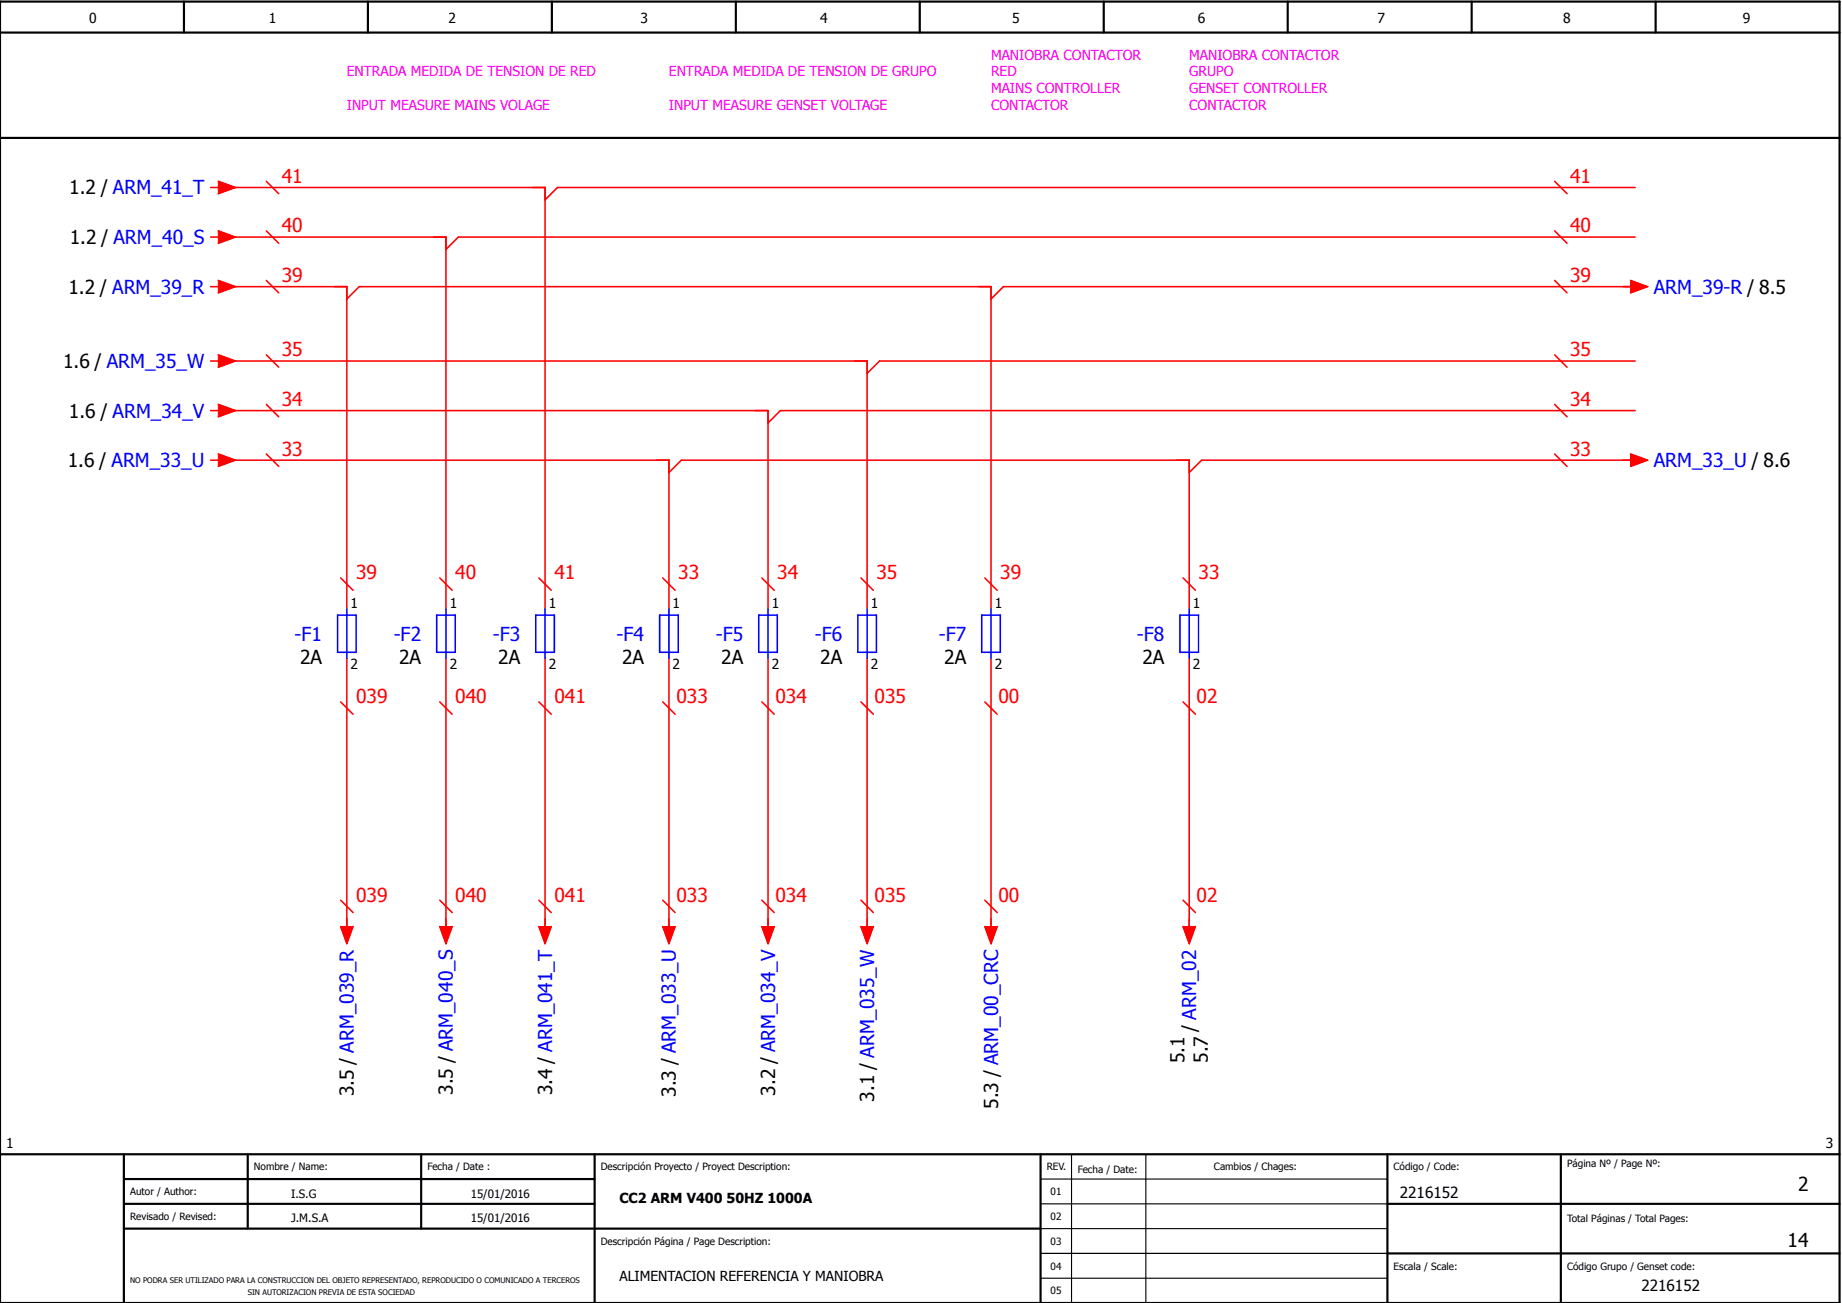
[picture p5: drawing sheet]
<svg xmlns="http://www.w3.org/2000/svg" width="297mm" height="210mm" viewBox="0 0 297 210" stroke-linecap="round" stroke-linejoin="round" font-family="sans-serif">
<defs><g id="words">
<g font-size="3.1" fill="#f00">
<text x="45.5" y="29.5">41</text>
<text x="253.5" y="29.5">41</text>
<text x="45.5" y="37.5">40</text>
<text x="253.5" y="37.5">40</text>
<text x="45.5" y="45.5">39</text>
<text x="253.5" y="45.5">39</text>
<text x="45.5" y="57.5">35</text>
<text x="253.5" y="57.5">35</text>
<text x="45.5" y="65.5">34</text>
<text x="253.5" y="65.5">34</text>
<text x="45.5" y="73.5">33</text>
<text x="253.5" y="73.5">33</text>
<text x="57.5" y="93.5">39</text>
<text x="73.5" y="93.5">40</text>
<text x="89.5" y="93.5">41</text>
<text x="109.5" y="93.5">33</text>
<text x="125.5" y="93.5">34</text>
<text x="141.5" y="93.5">35</text>
<text x="161.5" y="93.5">39</text>
<text x="193.5" y="93.5">33</text>
<text x="57.5" y="113.5">039</text>
<text x="73.5" y="113.5">040</text>
<text x="89.5" y="113.5">041</text>
<text x="109.2" y="113.5">033</text>
<text x="125.2" y="113.5">034</text>
<text x="141.2" y="113.5">035</text>
<text x="161.2" y="113.5">00</text>
<text x="193.2" y="113.5">02</text>
<text x="57.5" y="145.5">039</text>
<text x="73.5" y="145.5">040</text>
<text x="89.5" y="145.5">041</text>
<text x="109.2" y="145.5">033</text>
<text x="125.2" y="145.5">034</text>
<text x="141.2" y="145.5">035</text>
<text x="161.2" y="145.5">00</text>
<text x="193.2" y="145.5">02</text>
</g>
<g font-size="3.1">
<text x="11.2" y="31.4">1.2 / ARM_41_T</text>
<text x="11.3" y="39.4">1.2 / ARM_40_S</text>
<text x="11.1" y="47.4">1.2 / ARM_39_R</text>
<text x="10.2" y="59.4">1.6 / ARM_35_W</text>
<text x="11.1" y="67.4">1.6 / ARM_34_V</text>
<text x="10.9" y="75.4">1.6 / ARM_33_U</text>
<text x="48.4" y="107.1">2A</text>
<text x="64.4" y="107.1">2A</text>
<text x="80.4" y="107.1">2A</text>
<text x="100.4" y="107.1">2A</text>
<text x="116.4" y="107.1">2A</text>
<text x="132.4" y="107.1">2A</text>
<text x="152.4" y="107.1">2A</text>
<text x="184.4" y="107.1">2A</text>
<text x="193.1" y="166.5" transform="rotate(-90 193.1 166.5)">/ ARM_02</text>
<text x="191.3" y="171.6" transform="rotate(-90 191.3 171.6)">5.1</text>
<text x="195" y="171.5" transform="rotate(-90 195 171.5)">5.7</text>
<text x="57.1" y="176.9" transform="rotate(-90 57.1 176.9)">3.5 / ARM_039_R</text>
<text x="73.1" y="176.7" transform="rotate(-90 73.1 176.7)">3.5 / ARM_040_S</text>
<text x="89.1" y="176.8" transform="rotate(-90 89.1 176.8)">3.4 / ARM_041_T</text>
<text x="109.1" y="177" transform="rotate(-90 109.1 177)">3.3 / ARM_033_U</text>
<text x="125.1" y="176.8" transform="rotate(-90 125.1 176.8)">3.2 / ARM_034_V</text>
<text x="141.1" y="177.8" transform="rotate(-90 141.1 177.8)">3.1 / ARM_035_W</text>
<text x="161.1" y="178.9" transform="rotate(-90 161.1 178.9)">5.3 / ARM_00_CRC</text>
<text x="290.3" y="192.3">2</text>
<text x="288.6" y="201.3">14</text>
</g>
<g font-size="3.1" fill="#00f">
<text x="267" y="47.4">ARM_39-R / 8.5</text>
<text x="267" y="75.4">ARM_33_U / 8.6</text>
<text x="47.6" y="103.4">-F1</text>
<text x="63.6" y="103.4">-F2</text>
<text x="79.6" y="103.4">-F3</text>
<text x="99.6" y="103.4">-F4</text>
<text x="115.6" y="103.4">-F5</text>
<text x="131.6" y="103.4">-F6</text>
<text x="151.6" y="103.4">-F7</text>
<text x="183.6" y="103.4">-F8</text>
</g>
<g font-size="2.5">
<text x="226" y="193.3">2216152</text>
<text x="265" y="208.3">2216152</text>
</g>
<g font-size="2.2">
<text x="14.4" y="3.7">0</text>
<text x="43.4" y="3.7">1</text>
<text x="72.4" y="3.7">2</text>
<text x="103.4" y="3.7">3</text>
<text x="132.4" y="3.7">4</text>
<text x="163.4" y="3.7">5</text>
<text x="193.4" y="3.7">6</text>
<text x="222.4" y="3.7">7</text>
<text x="252.4" y="3.7">8</text>
<text x="281.4" y="3.7">9</text>
<text x="56.6" y="98.1">1</text>
<text x="72.6" y="98.1">1</text>
<text x="88.6" y="98.1">1</text>
<text x="108.6" y="98.1">1</text>
<text x="124.6" y="98.1">1</text>
<text x="140.6" y="98.1">1</text>
<text x="160.6" y="98.1">1</text>
<text x="192.6" y="98.1">1</text>
<text x="56.6" y="108">2</text>
<text x="72.6" y="108">2</text>
<text x="88.6" y="108">2</text>
<text x="108.6" y="108">2</text>
<text x="124.6" y="108">2</text>
<text x="140.6" y="108">2</text>
<text x="160.6" y="108">2</text>
<text x="192.6" y="108">2</text>
<text x="1" y="185.3">1</text>
<text x="294.8" y="185.3">3</text>
<text x="100" y="194.1">CC2 ARM V400 50HZ 1000A</text>
<text x="100" y="206.7">ALIMENTACION REFERENCIA Y MANIOBRA</text>
</g>
<g font-size="2.2" fill="#f0f">
<text x="160" y="9.6">MANIOBRA CONTACTOR</text>
<text x="192" y="9.6">MANIOBRA CONTACTOR</text>
<text x="56" y="12.3">ENTRADA MEDIDA DE TENSION DE RED</text>
<text x="56" y="17.7">INPUT MEASURE MAINS VOLAGE</text>
<text x="108" y="12.3">ENTRADA MEDIDA DE TENSION DE GRUPO</text>
<text x="108" y="17.7">INPUT MEASURE GENSET VOLTAGE</text>
<text x="160" y="12.3">RED</text>
<text x="160" y="15">MAINS CONTROLLER</text>
<text x="160" y="17.7">CONTACTOR</text>
<text x="192" y="12.3">GRUPO</text>
<text x="192" y="15">GENSET CONTROLLER</text>
<text x="192" y="17.7">CONTACTOR</text>
</g>
<g font-size="1.9">
<text x="47" y="193.3">I.S.G</text>
<text x="47" y="197.3">J.M.S.A</text>
<text x="76" y="193.3">15/01/2016</text>
<text x="76" y="197.3">15/01/2016</text>
</g>
<g font-size="1.6">
<text x="41" y="188.9">Nombre / Name:</text>
<text x="69" y="188.9">Fecha / Date :</text>
<text x="97" y="188.9">Descripción Proyecto / Proyect Description:</text>
<text x="169" y="188.9">REV.</text>
<text x="174" y="189.3">Fecha / Date:</text>
<text x="196" y="188.9">Cambios / Chages:</text>
<text x="225" y="188.9">Código / Code:</text>
<text x="253" y="188.3">Página Nº / Page Nº:</text>
<text x="21" y="192.9">Autor / Author:</text>
<text x="21" y="196.9">Revisado / Revised:</text>
<text x="169.6" y="192.9">01</text>
<text x="169.6" y="196.9">02</text>
<text x="253" y="197.3">Total Páginas / Total Pages:</text>
<text x="97" y="200.9">Descripción Página / Page Description:</text>
<text x="169.6" y="200.9">03</text>
<text x="169.6" y="208.9">05</text>
<text x="169.6" y="204.9">04</text>
<text x="225" y="204.9">Escala / Scale:</text>
<text x="253" y="204.9">Código Grupo / Genset code:</text>
</g>
<g font-size="1.2">
<text x="21" y="207">NO PODRA SER UTILIZADO PARA LA CONSTRUCCION DEL OBJETO REPRESENTADO, REPRODUCIDO O COMUNICADO A TERCEROS</text>
<text x="40" y="209">SIN AUTORIZACION PREVIA DE ESTA SOCIEDAD</text>
</g>
</g></defs>
<g fill="none" stroke="#000" stroke-width=".35">
<path d="M0 5.3h297M0 .3h297v210h-297zM29.7 .3v5M59.4 .3v5M89.1 .3v5M118.8 .3v5M148.5 .3v5M178.2 .3v5M207.9 .3v5M237.6 .3v5M267.3 .3v5M0 22.3h297"/>
<path d="M0 186.3h297M20 186.3v24M20 190.3h76M20 194.3h76M20 198.3h148M40 186.3v12M68 186.3v12M96 186.3v24M168 186.3v24M224 194.3h73M224 186.3v24M252 186.3v24"/>
<path d="M224 202.3h73"/>
</g>
<path d="M168 190.3h56M168 194.3h56M168 198.3h56M173 186.3v24M185 186.3v24M168 202.3h56M168 206.3h56" fill="none" stroke="#000" stroke-width=".18"/>
<g fill="none" stroke="#f00" stroke-width=".25">
<path d="M34 30.3h1.3M34 38.3h1.3M35.3 37.3l2.7 1-2.7 1M35.3 29.3l2.7 1-2.7 1M36 30.3h52v68M36 38.3h36v60M43 37.3l2 2M43 29.3l2 2M251 37.3l2 2M251 29.3l2 2M264 30.3h-174l-2 2M264 38.3h-190l-2 2"/>
<path d="M34 46.3h1.3M34 58.3h1.3M35.3 45.3l2.7 1-2.7 1M35.3 57.3l2.7 1-2.7 1M36 46.3h20v52M36 58.3h104v40M43 45.3l2 2M43 57.3l2 2M56 48.3l2-2h102v52M251 45.3l2 2M251 57.3l2 2M263.3 45.3l2.7 1-2.7 1"/>
<path d="M264 46.3h-102l-2 2M264 58.3h-122l-2 2M34 74.3h1.3M34 66.3h1.3M35.3 73.3l2.7 1-2.7 1M35.3 65.3l2.7 1-2.7 1M36 74.3h72v24M36 66.3h88v32M43 73.3l2 2M43 65.3l2 2M108 76.3l2-2h82v24M251 73.3l2 2"/>
<path d="M251 65.3l2 2M263.3 73.3l2.7 1-2.7 1M264 74.3h-70l-2 2M264 66.3h-138l-2 2M55 93.3l2 2M71 93.3l2 2M87 93.3l2 2M107 93.3l2 2M123 93.3l2 2M139 93.3l2 2M159 93.3l2 2M191 93.3l2 2"/>
<path d="M55 113.3l2 2M56 106.3v45M71 113.3l2 2M72 106.3v45M87 113.3l2 2M88 106.3v45M107 113.3l2 2M108 106.3v45M123 113.3l2 2M124 106.3v45M139 113.3l2 2M140 106.3v45"/>
<path d="M159 113.3l2 2M160 106.3v45M191 113.3l2 2M192 106.3v45M55 145.3l2 2M55 149.5l1 2.8 1-2.8M71 145.3l2 2M71 149.5l1 2.8 1-2.8M87 145.3l2 2M87 149.5l1 2.8 1-2.8M107 145.3l2 2M107 149.5l1 2.8 1-2.8"/>
<path d="M123 145.3l2 2M123 149.5l1 2.8 1-2.8M139 145.3l2 2M139 149.5l1 2.8 1-2.8M159 145.3l2 2M159 149.5l1 2.8 1-2.8M191 145.3l2 2M191 149.5l1 2.8 1-2.8"/>
</g>
<g fill="none" stroke="#00f" stroke-width=".25">
<path d="M54.5 99.3h3v6h-3zM56 98.3v8M70.5 99.3h3v6h-3zM72 98.3v8M86.5 99.3h3v6h-3zM88 98.3v8M106.5 99.3h3v6h-3zM108 98.3v8M122.5 99.3h3v6h-3zM124 98.3v8M138.5 99.3h3v6h-3zM140 98.3v8"/>
<path d="M158.5 99.3h3v6h-3zM160 98.3v8M190.5 99.3h3v6h-3zM192 98.3v8"/>
</g>
<g fill="#f00" stroke="#f00" stroke-width=".16">
<path d="M35.3 45.3l2.7 1-2.7 1z"/>
<path d="M35.3 73.3l2.7 1-2.7 1z"/>
<path d="M35.3 65.3l2.7 1-2.7 1z"/>
<path d="M55 149.5h2l-1 2.8z"/>
<path d="M71 149.5h2l-1 2.8z"/>
<path d="M107 149.5h2l-1 2.8z"/>
<path d="M87 149.5h2l-1 2.8z"/>
<path d="M123 149.5h2l-1 2.8z"/>
<path d="M139 149.5h2l-1 2.8z"/>
<path d="M35.3 37.3l2.7 1-2.7 1z"/>
<path d="M35.3 29.3l2.7 1-2.7 1z"/>
<path d="M35.3 57.3l2.7 1-2.7 1z"/>
<path d="M159 149.5h2l-1 2.8z"/>
<path d="M191 149.5h2l-1 2.8z"/>
<path d="M263.3 45.3l2.7 1-2.7 1z"/>
<path d="M263.3 73.3l2.7 1-2.7 1z"/>
</g>
<use href="#words"/>
</svg>
